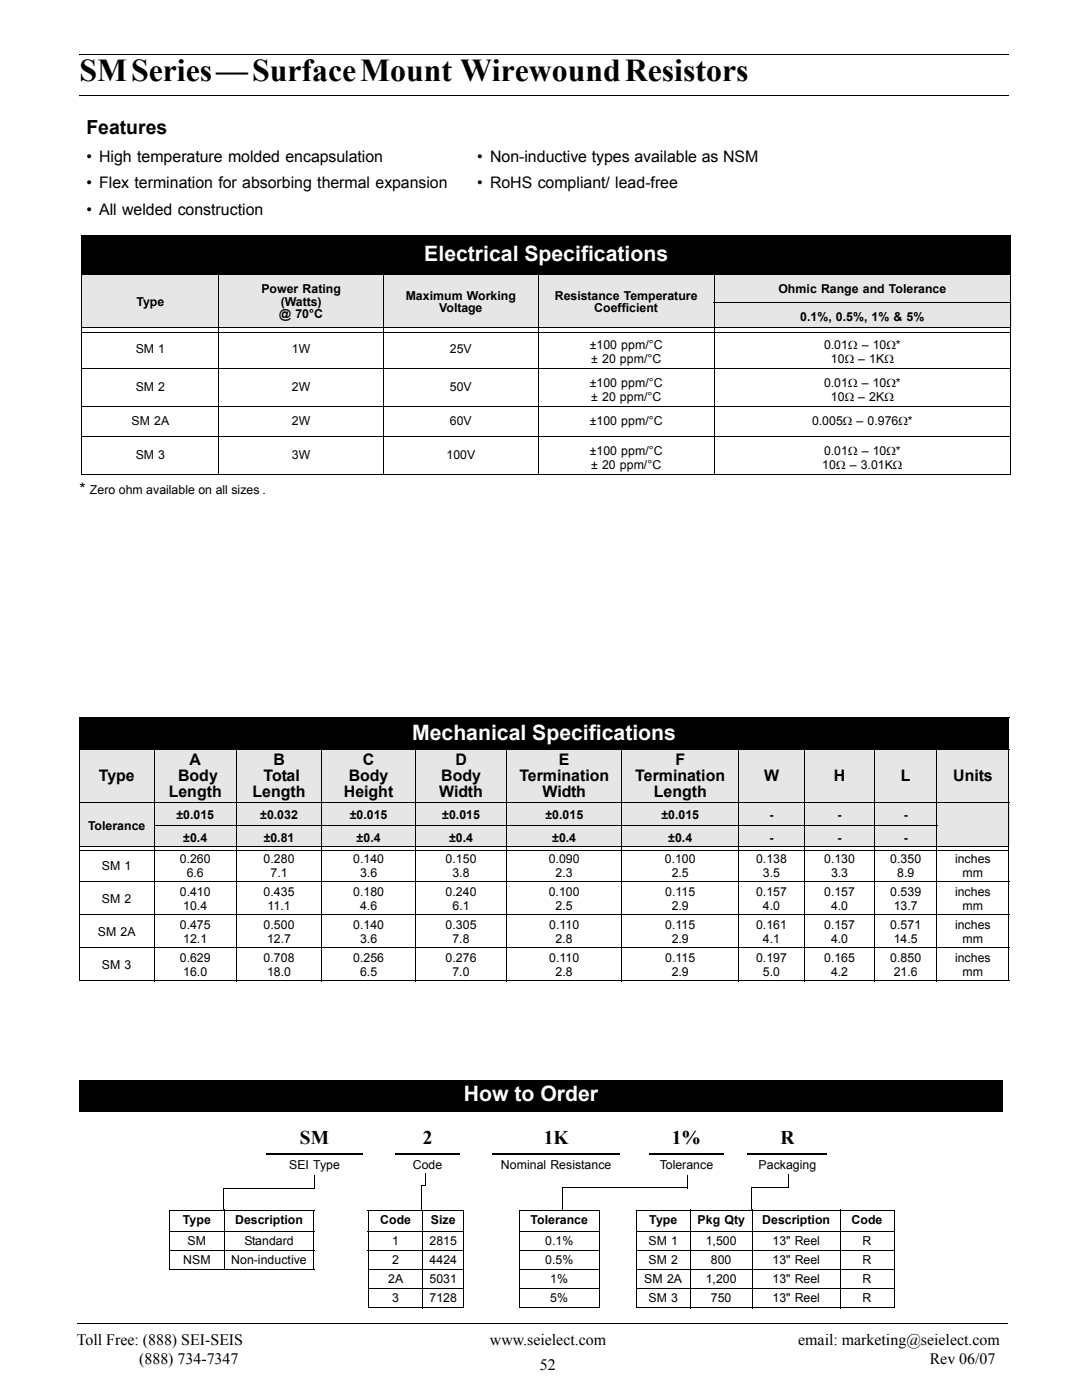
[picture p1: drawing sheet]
<svg xmlns="http://www.w3.org/2000/svg" width="216mm" height="279mm" viewBox="0 0 216 279" stroke-linecap="round" stroke-linejoin="round" font-family="sans-serif">
<defs><g id="words">
<text font-size="6.3" x="15.8" y="16.3">SM Series — Surface Mount Wirewound Resistors</text>
<g font-size="4.2" fill="#fff">
<text x="84.7" y="52">Electrical Specifications</text>
<text x="82.2" y="147.6">Mechanical Specifications</text>
<text x="92.6" y="219.7">How to Order</text>
</g>
<g font-size="3.9">
<text x="17.3" y="26.7">Features</text>
<text x="59.9" y="228.3">SM</text>
<text x="84.3" y="228.3">2</text>
<text x="108.5" y="228.3">1K</text>
<text x="134.1" y="228.3">1%</text>
<text x="155.7" y="228.3">R</text>
</g>
<g font-size="3.2">
<text x="17.3" y="32.3">• High temperature molded encapsulation</text>
<text x="95.2" y="32.3">• Non-inductive types available as NSM</text>
<text x="17.3" y="37.5">• Flex termination for absorbing thermal expansion</text>
<text x="95.2" y="37.5">• RoHS compliant/ lead-free</text>
<text x="17.3" y="42.8">• All welded construction</text>
<text x="15.8" y="98.6">*</text>
<text x="19.7" y="155.9">Type</text>
<text x="35.5" y="155.9">Body</text>
<text x="37.8" y="152.8">A</text>
<text x="52.6" y="155.9">Total</text>
<text x="54.5" y="152.8">B</text>
<text x="69.6" y="155.9">Body</text>
<text x="72.4" y="152.8">C</text>
<text x="88" y="155.9">Body</text>
<text x="90.9" y="152.8">D</text>
<text x="103.6" y="155.9">Termination</text>
<text x="111.5" y="152.8">E</text>
<text x="126.8" y="155.9">Termination</text>
<text x="134.8" y="152.8">F</text>
<text x="152.5" y="155.9">W</text>
<text x="166.4" y="155.9">H</text>
<text x="179.8" y="155.9">L</text>
<text x="190.2" y="155.9">Units</text>
<text x="33.7" y="159.1">Length</text>
<text x="50.4" y="159.1">Length</text>
<text x="68.6" y="159.1">Height</text>
<text x="87.7" y="159.1">Width</text>
<text x="108.2" y="159.1">Width</text>
<text x="130.5" y="159.1">Length</text>
<text x="15.3" y="268.5">Toll Free: (888) SEI-SEIS</text>
<text x="97.7" y="268.5">www.seielect.com</text>
<text x="159.3" y="268.5">email: marketing@seielect.com</text>
<text x="27.8" y="272.3">(888) 734-7347</text>
<text x="107.7" y="273.5">52</text>
<text x="185.5" y="272.3">Rev 06/07</text>
</g>
<g font-size="2.5">
<text x="52.2" y="58.6">Power Rating</text>
<text x="81" y="59.8">Maximum Working</text>
<text x="110.7" y="59.8">Resistance Temperature</text>
<text x="155.3" y="58.5">Ohmic Range and Tolerance</text>
<text x="27.2" y="61">Type</text>
<text x="55.7" y="63.5">@ 70°C</text>
<text x="56" y="61">(Watts)</text>
<text x="87.6" y="62.3">Voltage</text>
<text x="118.6" y="62.3">Coefficient</text>
<text x="159.7" y="64.1">0.1%, 0.5%, 1% &amp; 5%</text>
<text x="27.1" y="70.4">SM 1</text>
<text x="58.3" y="70.4">1W</text>
<text x="89.8" y="70.4">25V</text>
<text x="117.7" y="69.6">±100 ppm/°C</text>
<text x="164.4" y="69.6">0.01Ω – 10Ω*</text>
<text x="117.7" y="77.3">±100 ppm/°C</text>
<text x="118" y="72.5">± 20 ppm/°C</text>
<text x="164.4" y="77.3">0.01Ω – 10Ω*</text>
<text x="165.8" y="72.5">10Ω – 1KΩ</text>
<text x="27.1" y="78.1">SM 2</text>
<text x="58.3" y="78.1">2W</text>
<text x="89.8" y="78.1">50V</text>
<text x="118" y="80.1">± 20 ppm/°C</text>
<text x="165.8" y="80.1">10Ω – 2KΩ</text>
<text x="26.2" y="84.9">SM 2A</text>
<text x="58.2" y="84.9">2W</text>
<text x="89.8" y="84.9">60V</text>
<text x="117.7" y="84.9">±100 ppm/°C</text>
<text x="162" y="84.9">0.005Ω – 0.976Ω*</text>
<text x="27.1" y="91.7">SM 3</text>
<text x="58.2" y="91.7">3W</text>
<text x="89.1" y="91.7">100V</text>
<text x="117.7" y="90.9">±100 ppm/°C</text>
<text x="118" y="93.7">± 20 ppm/°C</text>
<text x="164.1" y="93.7">10Ω – 3.01KΩ</text>
<text x="164.4" y="90.9">0.01Ω – 10Ω*</text>
<text x="17.9" y="98.6">Zero ohm available on all sizes .</text>
<text x="17.6" y="165.7">Tolerance</text>
<text x="35.2" y="163.4">±0.015</text>
<text x="36.6" y="168">±0.4</text>
<text x="51.9" y="163.4">±0.032</text>
<text x="52.6" y="168">±0.81</text>
<text x="69.8" y="163.4">±0.015</text>
<text x="71.2" y="168">±0.4</text>
<text x="88.2" y="163.4">±0.015</text>
<text x="89.6" y="168">±0.4</text>
<text x="108.8" y="163.4">±0.015</text>
<text x="110.2" y="168">±0.4</text>
<text x="132" y="163.4">±0.015</text>
<text x="133.3" y="168">±0.4</text>
<text x="153.5" y="163.4">-</text>
<text x="153.5" y="168">-</text>
<text x="167.1" y="163.4">-</text>
<text x="167.1" y="168">-</text>
<text x="180.3" y="163.4">-</text>
<text x="180.3" y="168">-</text>
<text x="20.3" y="173.6">SM 1</text>
<text x="35.9" y="172.1">0.260</text>
<text x="52.6" y="172.1">0.280</text>
<text x="70.5" y="172.1">0.140</text>
<text x="88.9" y="172.1">0.150</text>
<text x="109.5" y="172.1">0.090</text>
<text x="132.7" y="172.1">0.100</text>
<text x="150.9" y="172.1">0.138</text>
<text x="164.4" y="172.1">0.130</text>
<text x="177.7" y="172.1">0.350</text>
<text x="190.6" y="172.1">inches</text>
<text x="35.9" y="178.8">0.410</text>
<text x="37.3" y="175">6.6</text>
<text x="52.6" y="178.8">0.435</text>
<text x="54" y="175">7.1</text>
<text x="70.5" y="178.8">0.180</text>
<text x="71.8" y="175">3.6</text>
<text x="88.9" y="178.8">0.240</text>
<text x="90.3" y="175">3.8</text>
<text x="109.5" y="178.8">0.100</text>
<text x="110.9" y="175">2.3</text>
<text x="132.7" y="178.8">0.115</text>
<text x="134" y="175">2.5</text>
<text x="150.9" y="178.8">0.157</text>
<text x="152.2" y="175">3.5</text>
<text x="164.4" y="178.8">0.157</text>
<text x="165.8" y="175">3.3</text>
<text x="177.7" y="178.8">0.539</text>
<text x="179" y="175">8.9</text>
<text x="190.6" y="178.8">inches</text>
<text x="192.1" y="175">mm</text>
<text x="20.3" y="180.2">SM 2</text>
<text x="35.9" y="185.4">0.475</text>
<text x="36.6" y="181.6">10.4</text>
<text x="52.6" y="185.4">0.500</text>
<text x="53.4" y="181.6">11.1</text>
<text x="70.5" y="185.4">0.140</text>
<text x="71.8" y="181.6">4.6</text>
<text x="88.9" y="185.4">0.305</text>
<text x="90.3" y="181.6">6.1</text>
<text x="109.6" y="185.4">0.110</text>
<text x="110.9" y="181.6">2.5</text>
<text x="132.7" y="185.4">0.115</text>
<text x="134" y="181.6">2.9</text>
<text x="150.9" y="185.4">0.161</text>
<text x="152.2" y="181.6">4.0</text>
<text x="164.4" y="185.4">0.157</text>
<text x="165.8" y="181.6">4.0</text>
<text x="177.7" y="185.4">0.571</text>
<text x="178.3" y="181.6">13.7</text>
<text x="190.6" y="185.4">inches</text>
<text x="192.1" y="181.6">mm</text>
<text x="19.5" y="186.8">SM 2A</text>
<text x="35.9" y="192">0.629</text>
<text x="36.6" y="188.2">12.1</text>
<text x="52.6" y="192">0.708</text>
<text x="53.3" y="188.2">12.7</text>
<text x="70.5" y="192">0.256</text>
<text x="71.8" y="188.2">3.6</text>
<text x="88.9" y="192">0.276</text>
<text x="90.3" y="188.2">7.8</text>
<text x="109.6" y="192">0.110</text>
<text x="110.9" y="188.2">2.8</text>
<text x="132.7" y="192">0.115</text>
<text x="134" y="188.2">2.9</text>
<text x="150.9" y="192">0.197</text>
<text x="152.2" y="188.2">4.1</text>
<text x="164.4" y="192">0.165</text>
<text x="165.8" y="188.2">4.0</text>
<text x="177.7" y="192">0.850</text>
<text x="178.3" y="188.2">14.5</text>
<text x="190.6" y="192">inches</text>
<text x="192.1" y="188.2">mm</text>
<text x="20.3" y="193.4">SM 3</text>
<text x="36.6" y="194.8">16.0</text>
<text x="53.3" y="194.8">18.0</text>
<text x="71.8" y="194.8">6.5</text>
<text x="90.3" y="194.8">7.0</text>
<text x="110.9" y="194.8">2.8</text>
<text x="134" y="194.8">2.9</text>
<text x="152.2" y="194.8">5.0</text>
<text x="165.8" y="194.8">4.2</text>
<text x="178.3" y="194.8">21.6</text>
<text x="192.1" y="194.8">mm</text>
<text x="57.7" y="233.4">SEI Type</text>
<text x="82.4" y="233.4">Code</text>
<text x="100" y="233.4">Nominal Resistance</text>
<text x="131.6" y="233.4">Tolerance</text>
<text x="151.4" y="233.4">Packaging</text>
<text x="36.5" y="244.2">Type</text>
<text x="46.9" y="244.2">Description</text>
<text x="75.9" y="244.2">Code</text>
<text x="86" y="244.2">Size</text>
<text x="105.9" y="244.2">Tolerance</text>
<text x="129.6" y="244.2">Type</text>
<text x="139.2" y="244.2">Pkg Qty</text>
<text x="152.1" y="244.2">Description</text>
<text x="169.9" y="244.2">Code</text>
<text x="37.4" y="248.5">SM</text>
<text x="48.8" y="248.5">Standard</text>
<text x="78.3" y="248.5">1</text>
<text x="85.7" y="248.5">2815</text>
<text x="108.8" y="248.5">0.1%</text>
<text x="129.4" y="248.5">SM 1</text>
<text x="140.8" y="248.5">1,500</text>
<text x="154.1" y="248.5">13&quot; Reel</text>
<text x="172.1" y="248.5">R</text>
<text x="36.6" y="252.3">NSM</text>
<text x="46.1" y="252.3">Non-inductive</text>
<text x="77.4" y="256.1">2A</text>
<text x="78.3" y="252.3">2</text>
<text x="85.7" y="256.1">5031</text>
<text x="85.7" y="252.3">4424</text>
<text x="108.8" y="252.3">0.5%</text>
<text x="109.8" y="256.1">1%</text>
<text x="128.6" y="256.1">SM 2A</text>
<text x="129.4" y="252.3">SM 2</text>
<text x="140.8" y="256.1">1,200</text>
<text x="141.9" y="252.3">800</text>
<text x="154.1" y="256.1">13&quot; Reel</text>
<text x="154.1" y="252.3">13&quot; Reel</text>
<text x="172.1" y="252.3">R</text>
<text x="172.1" y="256.1">R</text>
<text x="78.3" y="259.9">3</text>
<text x="85.7" y="259.9">7128</text>
<text x="109.8" y="259.9">5%</text>
<text x="129.4" y="259.9">SM 3</text>
<text x="141.9" y="259.9">750</text>
<text x="154.1" y="259.9">13&quot; Reel</text>
<text x="172.1" y="259.9">R</text>
</g>
</g></defs>
<path d="M15.4 264.1l.1 .2z" fill="#000"/>
<path d="M15.5 264.2h185.5" fill="none" stroke="#000" stroke-width=".2"/>
<path d="M15.8 10.1h185.5v1.9h-185.5z" fill="#fff"/>
<path d="M15.8 10.8v.2z" fill="#000"/>
<path d="M15.8 10.9h185.5" fill="none" stroke="#000" stroke-width=".2"/>
<path d="M15.8 18.4h185.5v1.9h-185.5z" fill="#fff"/>
<path d="M15.8 19.1v.1zM16.3 47.1h185.4v7.6h-185.4z" fill="#000"/>
<path d="M15.8 19.1h185.5" fill="none" stroke="#000" stroke-width=".2"/>
<g fill="#e6e6e6">
<path d="M16.3 54.7h27.5v10.6h-27.5z"/>
<path d="M43.7 54.7h32.9v10.6h-32.9z"/>
<path d="M76.5 54.7h31v10.6h-31z"/>
<path d="M107.4 54.7h35.2v10.6h-35.2z"/>
<path d="M142.5 54.7h59.2v5.6h-59.2z"/>
<path d="M142.5 60.3h59.3v5h-59.3z"/>
</g>
<path d="M15.8 143.2h185.5v6.4h-185.5z" fill="#000"/>
<g fill="#e6e6e6">
<path d="M15.8 149.6h15v10.6h-15z"/>
<path d="M30.8 149.6h16.4v10.6h-16.4z"/>
<path d="M47.2 149.6h17v10.6h-17z"/>
<path d="M64.2 149.6h18.7v10.6h-18.7z"/>
<path d="M82.9 149.6h18.2v10.6h-18.2z"/>
<path d="M101.1 149.6h23v10.6h-23z"/>
<path d="M124.1 149.6h23.3v10.6h-23.3z"/>
<path d="M147.4 149.6h13.1v10.6h-13.1z"/>
<path d="M160.5 149.6h14v10.6h-14z"/>
<path d="M174.5 149.6h12.5v10.6h-12.5z"/>
<path d="M187 149.6h14.3v10.6h-14.3z"/>
<path d="M15.8 160.2h15v8.6h-15z"/>
<path d="M30.8 160.2h16.4v4.5h-16.4z"/>
<path d="M47.2 160.2h17v4.5h-17z"/>
<path d="M64.2 160.2h18.7v4.5h-18.7z"/>
<path d="M82.9 160.2h18.2v4.5h-18.2z"/>
<path d="M101.1 160.2h23v4.5h-23z"/>
<path d="M124.1 160.2h23.3v4.5h-23.3z"/>
<path d="M147.4 160.2h13.1v4.5h-13.1z"/>
<path d="M160.5 160.2h14v4.5h-14z"/>
<path d="M174.5 160.2h12.5v4.5h-12.5z"/>
<path d="M187 160.2h14.4v8.6h-14.4z"/>
<path d="M30.8 164.7h16.5v4.1h-16.5z"/>
<path d="M47.2 164.7h17.1v4.1h-17.1z"/>
<path d="M64.2 164.7h18.8v4.1h-18.8z"/>
<path d="M82.9 164.7h18.3v4.1h-18.3z"/>
<path d="M101.1 164.7h23.1v4.1h-23.1z"/>
<path d="M124.1 164.7h23.3v4.1h-23.3z"/>
<path d="M147.4 164.7h13.2v4.1h-13.2z"/>
<path d="M160.5 164.7h14.1v4.1h-14.1z"/>
<path d="M174.5 164.7h12.5v4.1h-12.5z"/>
</g>
<g fill="none" stroke="#000" stroke-width=".2">
<path d="M16.3 47.1h185.5M16.3 54.7h185.5M16.3 47.2v7.4M16.3 54.8v39.8M43.7 54.6v40.2M76.5 54.6v40.2M107.4 54.6v40.2M142.5 54.6v40.2M201.7 47.2v7.4M201.7 54.8v39.8M16.3 73.5h185.5M16.4 65.4h185.2"/>
<path d="M16.4 66.3h185.2M142.4 60.3h59.4M16.3 81.1h185.5M16.3 87.1h185.5M16.3 94.7h185.5M15.7 143.2h185.7M15.7 149.6h185.7M15.8 143.3v6.2M15.8 149.7v45.9M30.8 149.5v46.3M47.2 149.5v46.3M64.2 149.5v46.3"/>
<path d="M82.9 149.5v46.3M101.1 149.5v46.3M124.1 149.5v46.3M147.4 149.5v46.3M160.5 149.5v46.3M174.5 149.5v46.3M187 149.5v46.3M201.3 143.3v6.2M201.3 149.7v45.9M15.7 160.2h185.7M15.7 175.9h185.7M15.9 168.9h185.3"/>
<path d="M15.9 169.8h185.3M30.7 164.7h156.3M15.7 182.5h185.7M15.7 189.1h185.7M15.7 195.7h185.7"/>
</g>
<path d="M151.7 20.2h49.6v24.3h-49.6z" fill="#fff"/>
<path d="M15.8 215.5h184.3v6.3h-184.3zM84.1 236.5h.9v.2h-.9z" fill="#000"/>
<path d="M53.1 230.3h19.3M78.9 230.3h12.9M98.2 230.3h25.5M129.6 230.3h14.8M149.2 230.3h15.8" fill="none" stroke="#000" stroke-width=".36"/>
<g fill="none" stroke="#000" stroke-width=".2">
<path d="M44.5 237.2h18.3M44.6 237.3v4.2M62.8 234.6v2.7M84.2 236.6v4.9M85 234.2v2.5M112.1 237h25.1M112.2 237.1v4.2M137.2 234.5v2.6M149.9 237h7.3M149.9 237v4.5M157.2 234.3v2.8M33.8 241.5h28.9"/>
<path d="M33.8 245.8h28.9M33.8 249.6h28.9M33.8 253.4h28.9M33.9 241.6v11.7M44.7 241.4v12.1M62.6 241.6v11.7M73.4 241.5h19.2M73.4 245.8h19.2M73.4 249.6h19.2M73.4 253.4h19.2M73.4 257.2h19.2M73.5 241.6v11.7"/>
<path d="M73.5 253.5v7.4M84.4 241.4v19.7M92.5 241.6v19.3M103.6 241.5h16M103.6 245.8h16M103.6 249.6h16M103.6 253.4h16M103.6 257.2h16M103.7 241.6v11.7M103.7 253.5v7.4M119.5 241.6v11.7M119.5 253.5v7.4"/>
<path d="M126.9 241.5h51.6M126.9 245.8h51.6M126.9 249.6h51.6M126.9 253.4h51.6M126.9 257.2h51.6M127 241.6v7.9M127 249.7v11.2M137.7 241.4v19.7M150.1 241.4v19.7M167.7 241.4v19.7M178.4 241.6v4.1M178.4 245.9v3.6"/>
<path d="M178.4 249.7v11.2M73.4 261h10.9M84.5 261h8.1M103.6 261h16M126.9 261h51.6"/>
</g>
<g fill="#fff">
<path d="M17.3 105.3h53.5v29.9h-53.5z"/>
<path d="M73.2 107.1h68.2v27.1h-68.2z"/>
<path d="M146.4 106.6h51.3v28.4h-51.3z"/>
</g>
<use href="#words"/>
</svg>
